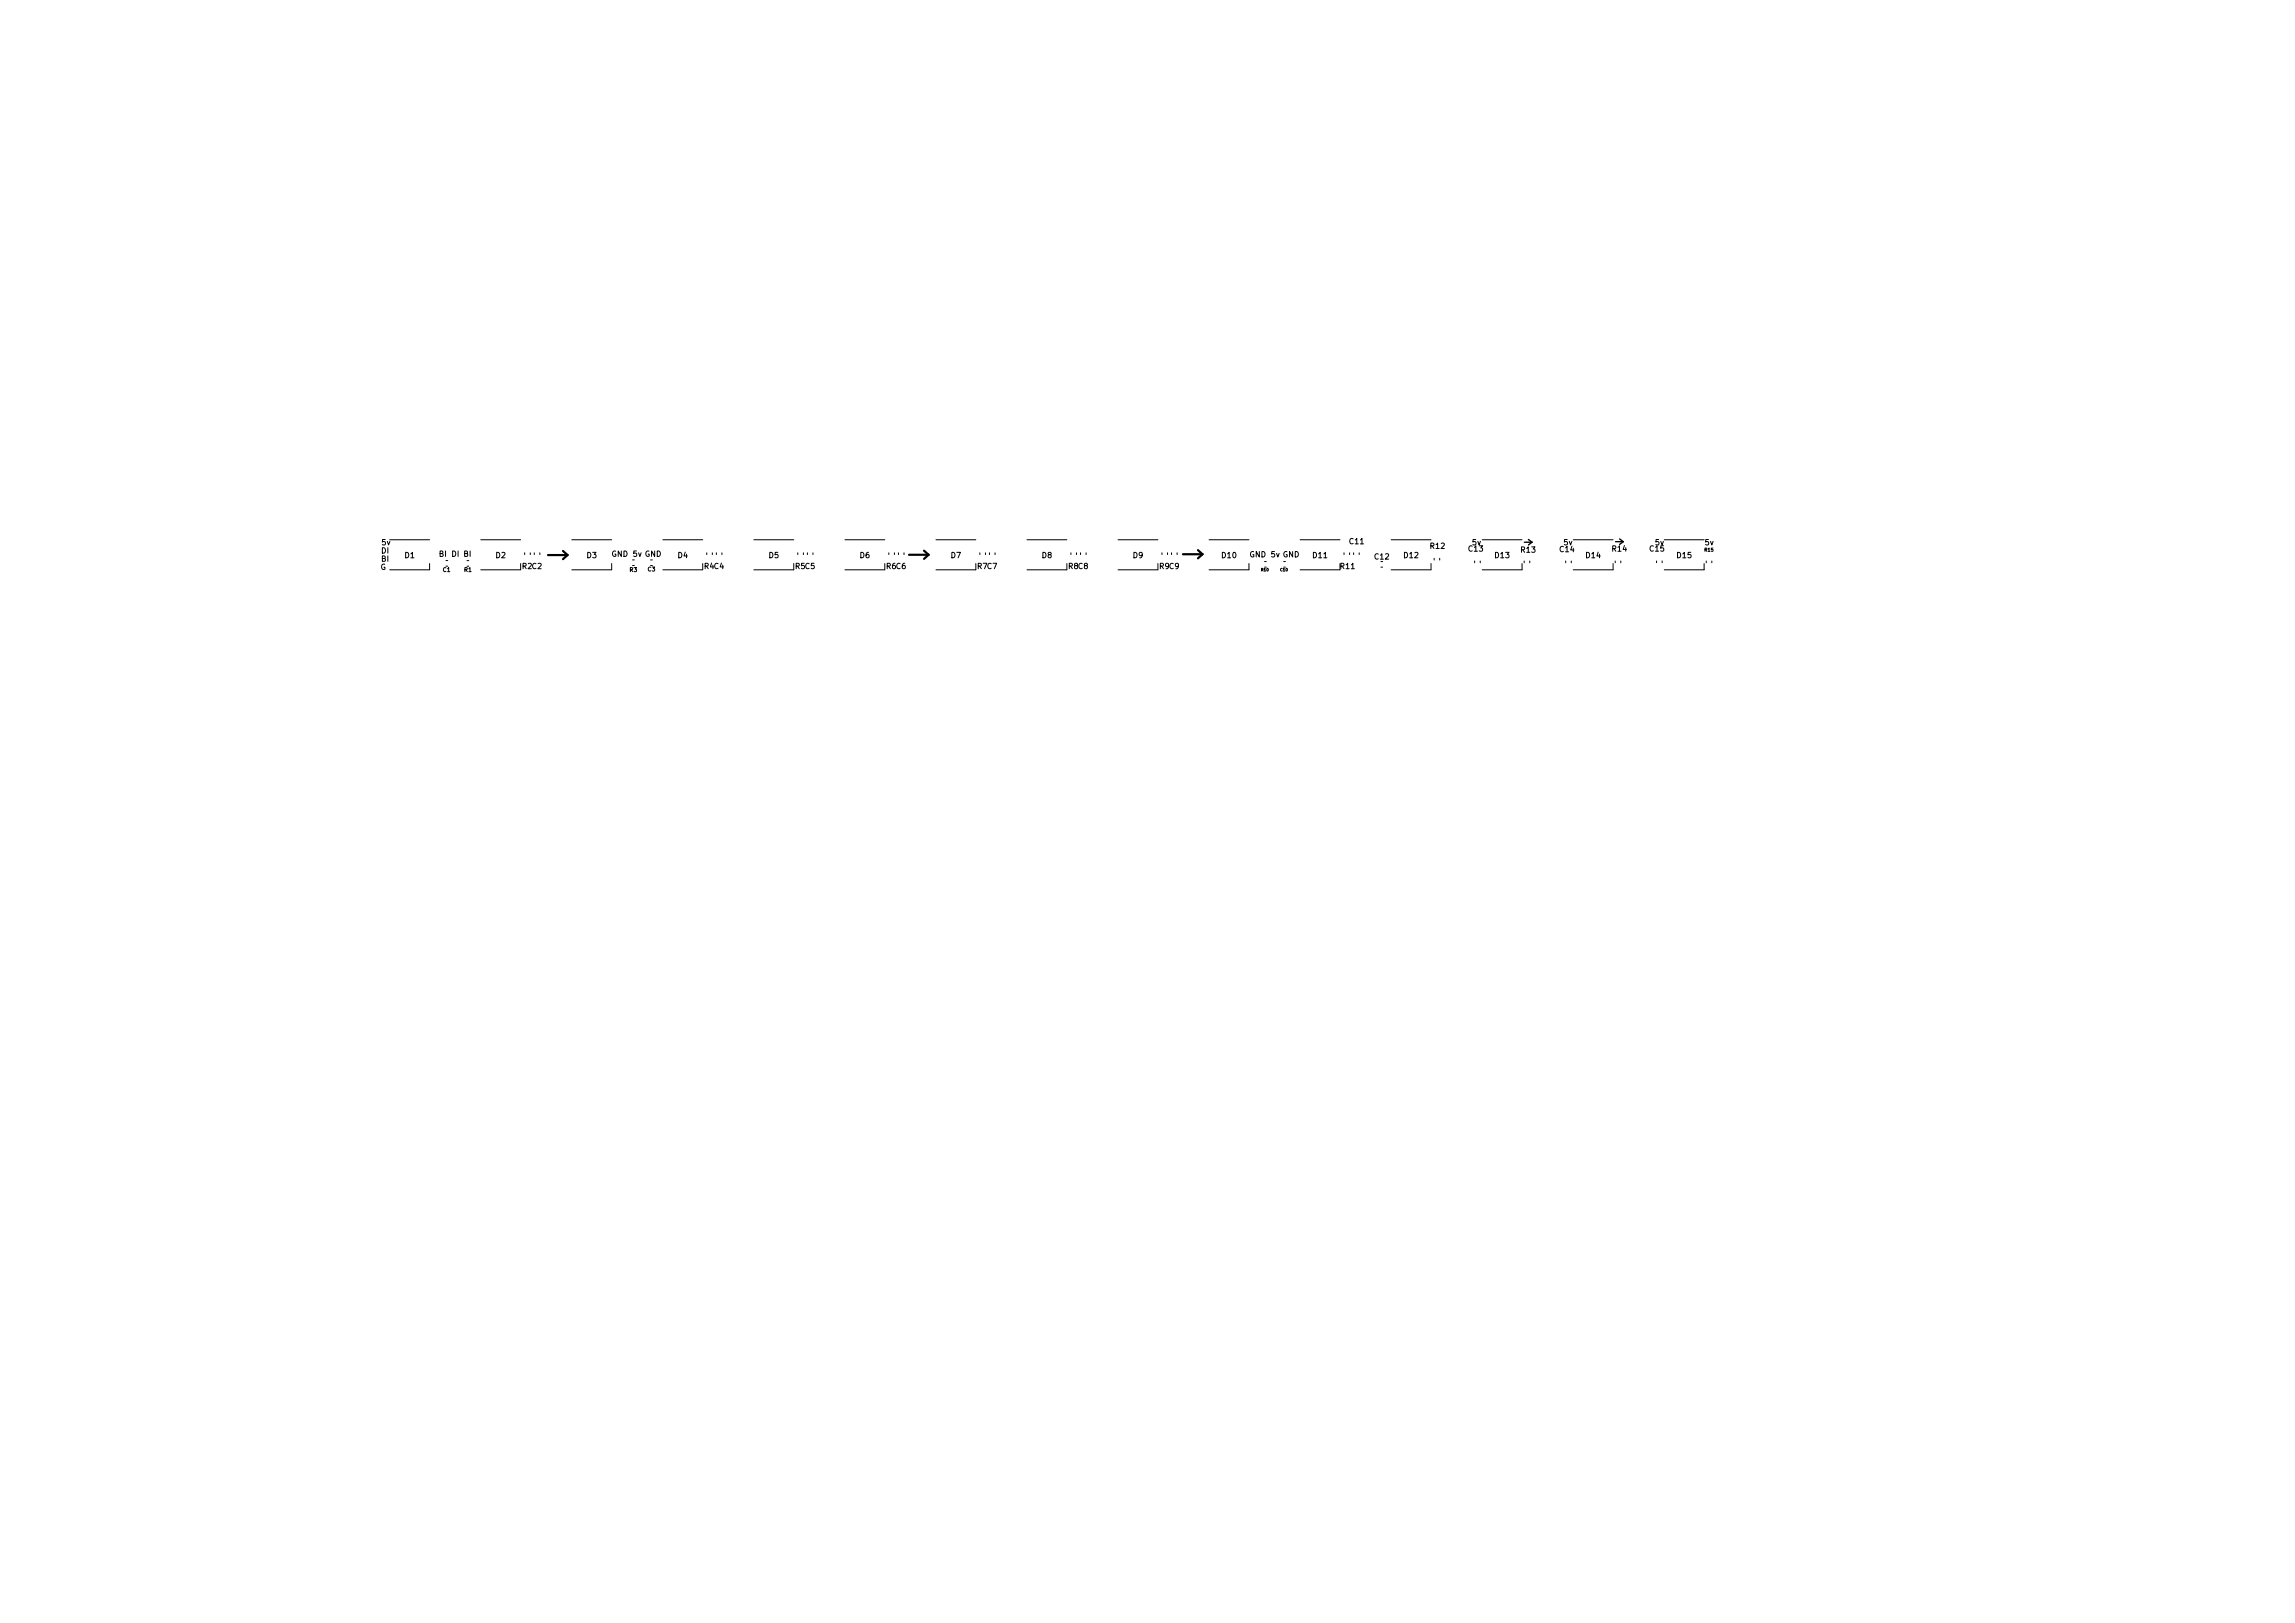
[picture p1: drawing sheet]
<svg xmlns="http://www.w3.org/2000/svg" width="420mm" height="297mm" viewBox="0 0 420 297" stroke-linecap="round" stroke-linejoin="round" font-family="sans-serif">
<defs><g id="words">
<g font-size="1.4">
<text x="69.7" y="101.3">DI</text>
<text x="69.9" y="99.8">5v</text>
<text x="80.4" y="101.9">BI DI BI</text>
<text x="111.9" y="101.9">GND 5v GND</text>
<text x="228.7" y="102">GND 5v GND</text>
<text x="247.1" y="99.6">C11</text>
<text x="261.9" y="100.4">R12</text>
<text x="268.9" y="100.9">C13</text>
<text x="269.5" y="99.8">5v</text>
<text x="278.5" y="101.1">R13</text>
<text x="285.6" y="101">C14</text>
<text x="286.3" y="99.8">5v</text>
<text x="295.2" y="100.9">R14</text>
<text x="302.1" y="100.9">C15</text>
<text x="303" y="99.8">5v</text>
<text x="312.1" y="99.8">5v</text>
<text x="69.6" y="104.3">G</text>
<text x="69.7" y="102.8">BI</text>
<text x="74.1" y="102.1">D1</text>
<text x="90.8" y="102.1">D2</text>
<text x="95.6" y="104.1">R2C2</text>
<text x="107.4" y="102.1">D3</text>
<text x="124.1" y="102.1">D4</text>
<text x="128.9" y="104.1">R4C4</text>
<text x="140.8" y="102.1">D5</text>
<text x="145.6" y="104.1">R5C5</text>
<text x="157.4" y="102.1">D6</text>
<text x="162.3" y="104.1">R6C6</text>
<text x="174.1" y="102.1">D7</text>
<text x="178.9" y="104.1">R7C7</text>
<text x="190.8" y="102.1">D8</text>
<text x="195.6" y="104.1">R8C8</text>
<text x="207.4" y="102.1">D9</text>
<text x="212.3" y="104.1">R9C9</text>
<text x="223.7" y="102.1">D10</text>
<text x="240.4" y="102.1">D11</text>
<text x="245.4" y="104.1">R11</text>
<text x="251.7" y="102.4">C12</text>
<text x="257.1" y="102.1">D12</text>
<text x="273.7" y="102.1">D13</text>
<text x="290.4" y="102.1">D14</text>
<text x="307.1" y="102.1">D15</text>
</g>
<g font-size="1">
<text x="81.1" y="104.7">C1</text>
<text x="85" y="104.7">R1</text>
<text x="115.3" y="104.7">R3</text>
<text x="118.6" y="104.6">C3</text>
</g>
<text font-size=".8" x="312.1" y="100.9">R15</text>
<g font-size=".7">
<text x="230.9" y="104.5">R10</text>
<text x="234.4" y="104.5">C10</text>
</g>
</g></defs>
<path d="M279.1 99.2h1.4M279.8 98.7l.7 .5M280.5 99.2l-.7 .5M295.8 99.1h1.4M296.5 98.6l.7 .5M297.2 99.1l-.7 .5" fill="none" stroke="#000" stroke-width=".25"/>
<path d="M100.3 101.6h3.6M103.1 100.8l.8 .8M103.9 101.6l-.8 .7M166.4 101.5h3.6M169.2 100.8l.8 .7M170 101.5l-.8 .8M216.6 101.4h3.5M219.3 100.7l.8 .7M220.1 101.4l-.8 .8" fill="none" stroke="#000" stroke-width=".4"/>
<g fill="none" stroke="#000" stroke-width=".18">
<path d="M71.4 98.8h7.3M88 98.8h7.3M104.7 98.8h7.3M121.4 98.8h7.3M138 98.8h7.3M154.7 98.8h7.3M171.4 98.8h7.3M188 98.8h7.3M204.7 98.8h7.3M221.4 98.8h7.3M238 98.8h7.3M254.7 98.8h7.3"/>
<path d="M271.4 98.8h7.3M288 98.8h7.3M304.7 98.8h7.3M78.7 103.1v1.2h-7.3M81.6 102.6h.4M85.5 102.6h.3M88 104.3h7.3M96.1 101.2v.3M97.1 101.2v.3M97.8 101.2v.3M98.8 101.2v.3M112 103.1v1.2h-7.3"/>
<path d="M115.8 103.5h.3M115.8 102.5h.3M119.1 102.5h.3M121.4 104.3h7.3M129.4 101.2v.3M130.4 101.2v.3M131.1 101.2v.3M132.2 101.2v.3M138 104.3h7.3M146.1 101.2v.3M147.1 101.2v.3M147.8 101.2v.3"/>
<path d="M148.8 101.2v.3M154.7 104.3h7.3M162.7 101.2v.3M163.7 101.2v.3M164.5 101.2v.3M165.5 101.2v.3M171.4 104.3h7.3M179.4 101.2v.3M180.4 101.2v.3M181.1 101.2v.3M182.2 101.2v.3M188 104.3h7.3"/>
<path d="M196.1 101.2v.3M197.1 101.2v.3M197.8 101.2v.3M198.8 101.2v.3M204.7 104.3h7.3M212.7 101.2v.3M213.7 101.2v.3M214.5 101.2v.3M215.5 101.2v.3M228.7 103.1v1.2h-7.3M231.5 102.8h.3M235 102.8h.3"/>
<path d="M238 104.3h7.3M246.1 101.2v.3M247.1 101.2v.3M247.8 101.2v.3M248.8 101.2v.3M252.8 103.8h.3M262 103.1v1.2h-7.3M262.6 102.2v.3M263.6 102.2v.3M270 102.7v.3M271 102.7v.3M278.7 103.1v1.2h-7.3"/>
<path d="M279 102.7v.3M280.1 102.7v.3M286.6 102.7v.3M287.7 102.7v.3M295.3 103.1v1.2h-7.3M295.7 102.7v.3M296.7 102.7v.3M303.3 102.7v.3M304.3 102.7v.3M312 103.1v1.2h-7.3M312.4 102.7v.3M313.4 102.7v.3"/>
</g>
<use href="#words"/>
</svg>
